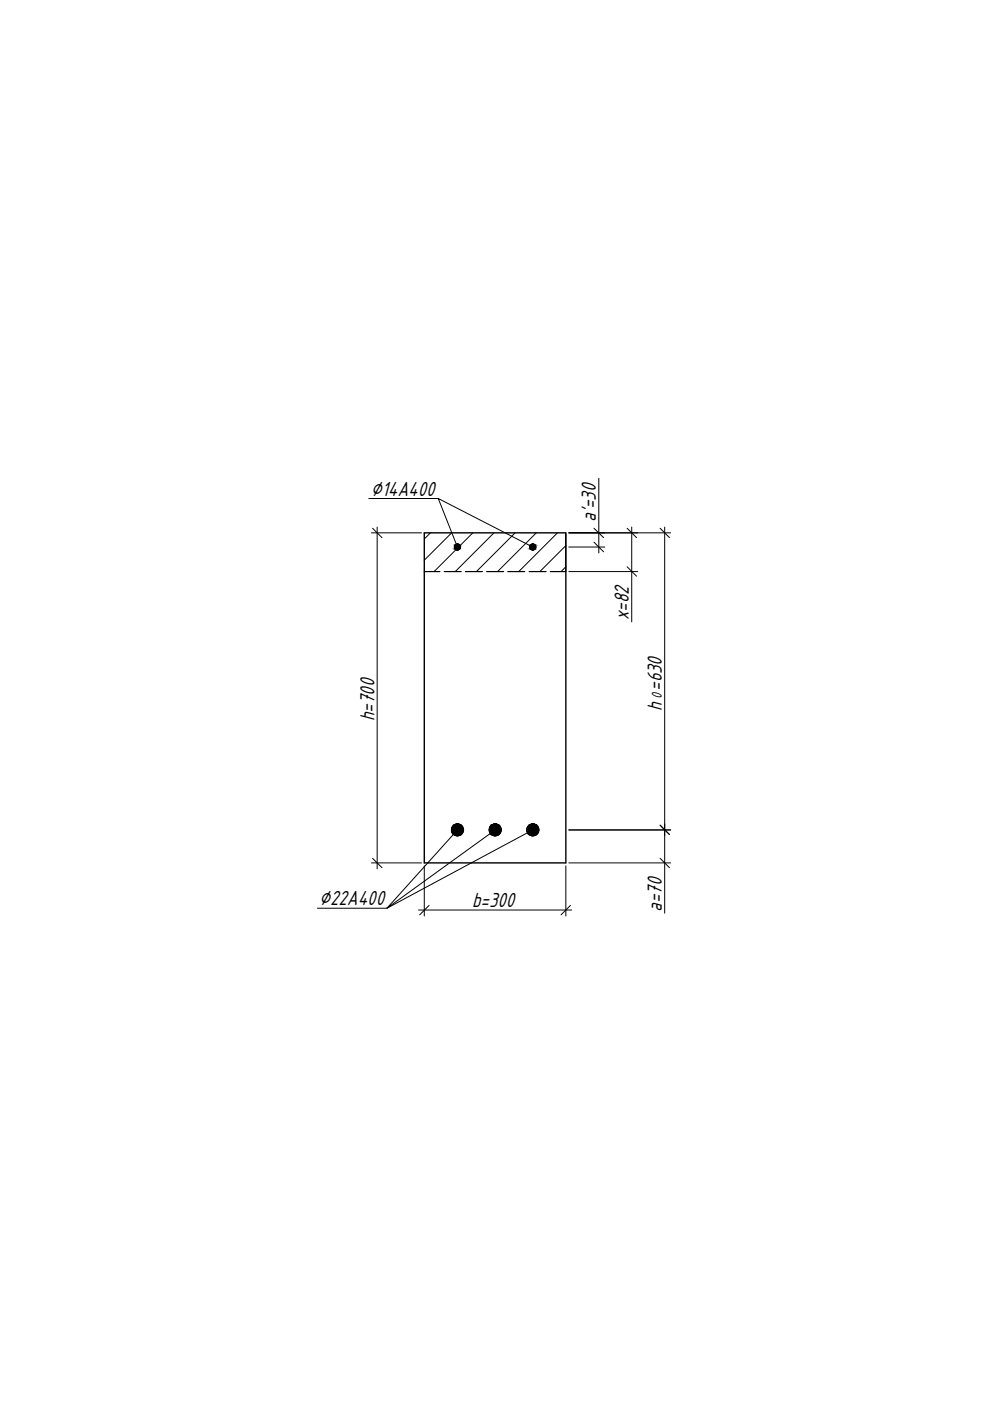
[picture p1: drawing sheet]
<svg xmlns="http://www.w3.org/2000/svg" width="210mm" height="297mm" viewBox="0 0 210 297" stroke-linecap="round" stroke-linejoin="round" font-family="sans-serif">
<defs><g id="words">
<g font-size="4.8">
<text x="78.7" y="105.1">∅14A400</text>
<text x="126.3" y="110.6" transform="rotate(-90 126.3 110.6)">a'=30</text>
<text x="133.3" y="131.5" transform="rotate(-90 133.3 131.5)">x=82</text>
<text x="79.4" y="152.9" transform="rotate(-90 79.4 152.9)">h=700</text>
<text x="140.3" y="150.7" transform="rotate(-90 140.3 150.7)">h =630</text>
<text x="67.7" y="192">∅22A400</text>
<text x="100.1" y="192.3">b=300</text>
<text x="140.3" y="193.3" transform="rotate(-90 140.3 193.3)">a=70</text>
</g>
<text font-size="3.4" x="140.3" y="148.2" transform="rotate(-90 140.3 148.2)">0</text>
</g></defs>
<!-- layer: basic -->
<g fill="none" stroke="#000" stroke-width=".3">
<path d="M90 113h30v70h-30z"/>
<circle cx="97" cy="116" r=".61"/>
<circle cx="113" cy="116" r=".61"/>
<circle cx="97" cy="175.9" r="1.25"/>
<circle cx="105" cy="175.9" r="1.25"/>
<circle cx="113" cy="175.9" r="1.25"/>
</g>
<!-- layer: hatching -->
<path d="M91.3 113l-1.3 1.3M95.8 113l-5.8 5.8M96.7 116.5l-4.7 4.7M100.2 113l-2.7 2.7M104.7 113l-8.2 8.2M109.2 113l-8.2 8.2M113.7 113l-8.2 8.2M118.2 113l-8.2 8.2M120 115.7l-5.5 5.5M120 120.2l-1 1" fill="none" stroke="#000" stroke-width=".21"/>
<!-- layer: hatch -->
<path d="M90 121.2h3.3M94.2 121.2h3.6M98.7 121.2h3.6M103.2 121.2h3.6M107.7 121.2h3.6M112.2 121.2h3.6M116.7 121.2h3.3" fill="none" stroke="#000" stroke-width=".25"/>
<!-- layer: size -->
<g fill="none" stroke="#000" stroke-width=".21">
<path d="M78.7 113h10.7M80 111.7v72.5M120.6 113h21.6M120.6 116h7.6M127 101.4v15.8M133.9 111.7v20.2M140.9 111.7v65.5M120.6 121.2h14.6M120.6 176h21.6M140.9 174.7v18.9M78.7 183h10.7M88.7 192.9h32.5"/>
<path d="M90 183.6v10.6M120 183.6v10.6M120.6 183h21.6"/>
</g>
<!-- layer: 0 -->
<path d="M79 112l2 2M125.9 115l2.1 2M125.9 112l2.1 2M133 112l2 2M140 112l1.9 2M133 120.2l2 2M140 174.9l1.9 2M79 182l2 2M91 192l-2 2M120.9 192l-1.9 2M140 182l1.9 2" fill="none" stroke="#000" stroke-width=".21"/>
<!-- layer: thin -->
<path d="M78.2 105.7h14.7M97 116l-4.1-10.3 20 10.3M120 113v8.2M97 176l-15 16.6 23-16.6M112.9 176l-30.9 16.6h-14.7" fill="none" stroke="#000" stroke-width=".21"/>
<!-- layer: basic -->
<g fill="#000" stroke="#000" stroke-width=".21">
<path d="M96.9 115.4h.3zM96.8 115.4h.4z"/>
<path d="M96.8 115.4h.4zM96.7 115.4h.5z"/>
<path d="M96.8 116.6h.4zM96.8 116.6h.2z"/>
<path d="M96.7 115.4l.6 .1zM96.7 115.4l.6 .1h-.7z"/>
<path d="M96.7 116.5h.5zM96.7 116.5l.5 .1z"/>
<path d="M96.6 115.5l.8 .1zM96.5 115.6h.9z"/>
<path d="M96.6 116.4h.7zM96.6 116.4l.6 .1z"/>
<path d="M96.5 115.6l1 .1-.1-.1zM96.5 115.6l1 .1h-1z"/>
<path d="M96.5 116.4h.9zM96.5 116.4h.8z"/>
<path d="M96.5 115.7l1 .1zM96.4 115.8h1.1z"/>
<path d="M96.5 116.3l.9 .1 .1-.1zM96.5 116.3l.9 .1h-.9z"/>
<path d="M96.4 115.8l1.2 .1zM96.4 115.8l1.2 .1z"/>
<path d="M96.4 116.2h1.1zM96.4 116.2l1.1 .1z"/>
<path d="M96.4 115.9l1.2 .1v-.1zM96.4 115.9l1.2 .1h-1.2z"/>
<path d="M96.4 116l1.2 .1v-.1zM96.4 116l1.2 .1h-1.2z"/>
<path d="M96.4 116.1h1.2zM96.4 116.1l1.1 .1z"/>
<path d="M112.9 115.4h.2zM112.8 115.4h.3z"/>
<path d="M112.8 115.4h.4zM112.7 115.4h.5z"/>
<path d="M112.8 116.6h.3zM112.8 116.6h.2z"/>
<path d="M112.7 115.4l.6 .1zM112.7 115.4l.6 .1h-.7z"/>
<path d="M112.7 116.5h.5zM112.7 116.5l.4 .1z"/>
<path d="M112.6 115.5l.8 .1zM112.5 115.6h.9z"/>
<path d="M112.6 116.4h.7zM112.6 116.4l.6 .1z"/>
<path d="M112.5 115.6l1 .1-.1-.1zM112.5 115.6l1 .1h-1.1z"/>
<path d="M112.5 116.4h.9zM112.5 116.4h.8z"/>
<path d="M112.4 115.7l1.1 .1zM112.4 115.7l1.1 .1z"/>
<path d="M112.4 116.3l1 .1 .1-.1zM112.4 116.3l1 .1h-.9z"/>
<path d="M112.4 115.8l1.1 .1zM112.4 115.8l1.1 .1z"/>
<path d="M112.4 115.9l1.2 .1-.1-.1zM112.4 115.9l1.2 .1h-1.2z"/>
<path d="M112.4 116.1l1.1 .1zM112.4 116.1l1.1 .1z"/>
<path d="M112.4 116.2h1.1zM112.4 116.2l1.1 .1z"/>
<path d="M112.4 116l1.1 .1 .1-.1zM112.4 116l1.1 .1h-1.1z"/>
<path d="M96.9 174.7h.4zM96.6 174.7h.7z"/>
<path d="M96.6 174.7l.9 .1zM96.4 174.8h1.1z"/>
<path d="M96.6 177.2h.7zM96.6 177.2h.5z"/>
<path d="M96.4 174.8l1.3 .1-.2-.1zM96.2 174.9l.2-.1 1.3 .1z"/>
<path d="M96.4 177.1h1.1zM96.4 177.1l.9 .1z"/>
<path d="M96.2 174.9l1.7 .2-.2-.2zM96.2 174.9l1.7 .2h-1.8z"/>
<path d="M96.2 176.9l1.3 .2 .2-.2zM96.2 176.9l1.3 .2h-1.1z"/>
<path d="M96.1 175.1l1.9 .2-.1-.2zM96.1 175.1l1.9 .2h-2.1z"/>
<path d="M96.1 176.8l1.6 .1 .2-.1zM96.1 176.8l1.6 .1h-1.5z"/>
<path d="M95.9 175.3l2.2 .2-.1-.2zM95.9 175.3l2.2 .2h-2.3z"/>
<path d="M95.9 176.6l2 .2 .1-.2zM95.9 176.6l2 .2h-1.8z"/>
<path d="M95.8 175.5l2.4 .2-.1-.2zM95.8 175.5l2.4 .2h-2.4z"/>
<path d="M95.8 176.4l2.2 .2 .1-.2zM95.8 176.4l2.2 .2h-2.1z"/>
<path d="M95.8 175.7l2.4 .3v-.3zM95.8 175.7l2.4 .3h-2.5z"/>
<path d="M95.7 176l2.5 .2v-.2zM95.7 176l2.5 .2h-2.4z"/>
<path d="M95.8 176.2l2.3 .2 .1-.2zM95.8 176.2l2.3 .2h-2.3z"/>
<path d="M104.9 174.7h.4zM104.6 174.7h.7z"/>
<path d="M104.6 174.7l.9 .1zM104.4 174.8h1.1z"/>
<path d="M104.6 177.2h.7zM104.6 177.2h.5z"/>
<path d="M104.4 174.8l1.3 .1-.2-.1zM104.2 174.9l.2-.1 1.3 .1z"/>
<path d="M104.4 177.1h1.1zM104.4 177.1l.9 .1z"/>
<path d="M104.2 174.9l1.7 .2-.2-.2zM104.2 174.9l1.7 .2h-1.8z"/>
<path d="M104.2 176.9l1.3 .2 .2-.2zM104.2 176.9l1.3 .2h-1.1z"/>
<path d="M104.1 175.1l1.9 .2-.1-.2zM104.1 175.1l1.9 .2h-2.1z"/>
<path d="M104.1 176.8l1.6 .1 .2-.1zM104.1 176.8l1.6 .1h-1.5z"/>
<path d="M103.9 175.3l2.2 .2-.1-.2zM103.9 175.3l2.2 .2h-2.3z"/>
<path d="M103.9 176.6l2 .2 .1-.2zM103.9 176.6l2 .2h-1.8z"/>
<path d="M103.8 175.5l2.4 .2-.1-.2zM103.8 175.5l2.4 .2h-2.4z"/>
<path d="M103.8 176.4l2.2 .2 .1-.2zM103.8 176.4l2.2 .2h-2.1z"/>
<path d="M103.8 175.7l2.4 .3v-.3zM103.8 175.7l2.4 .3h-2.5z"/>
<path d="M103.7 176l2.5 .2v-.2zM103.7 176l2.5 .2h-2.4z"/>
<path d="M103.8 176.2l2.3 .2 .1-.2zM103.8 176.2l2.3 .2h-2.3z"/>
<path d="M112.9 174.7h.4zM112.6 174.7h.7z"/>
<path d="M112.6 174.7l.9 .1zM112.4 174.8h1.1z"/>
<path d="M112.6 177.2h.7zM112.6 177.2h.5z"/>
<path d="M112.4 174.8l1.3 .1-.2-.1zM112.2 174.9l.2-.1 1.3 .1z"/>
<path d="M112.4 177.1h1.1zM112.4 177.1l.9 .1z"/>
<path d="M112.2 174.9l1.7 .2-.2-.2zM112.2 174.9l1.7 .2h-1.8z"/>
<path d="M112.2 176.9l1.3 .2 .2-.2zM112.2 176.9l1.3 .2h-1.1z"/>
<path d="M112.1 175.1l1.9 .2-.1-.2zM112.1 175.1l1.9 .2h-2.1z"/>
<path d="M112.1 176.8l1.6 .1 .2-.1zM112.1 176.8l1.6 .1h-1.5z"/>
<path d="M111.9 175.3l2.2 .2-.1-.2zM111.9 175.3l2.2 .2h-2.3z"/>
<path d="M111.9 176.6l2 .2 .1-.2zM111.9 176.6l2 .2h-1.8z"/>
<path d="M111.8 175.5l2.4 .2-.1-.2zM111.8 175.5l2.4 .2h-2.5z"/>
<path d="M111.8 176.4l2.2 .2 .1-.2zM111.8 176.4l2.2 .2h-2.1z"/>
<path d="M111.7 175.7l2.5 .3v-.3zM111.7 175.7l2.5 .3h-2.5z"/>
<path d="M111.7 176l2.5 .2v-.2zM111.7 176l2.5 .2h-2.5z"/>
<path d="M111.7 176.2l2.4 .2 .1-.2zM111.7 176.2l2.4 .2h-2.3z"/>
</g>
<use href="#words"/>
</svg>
